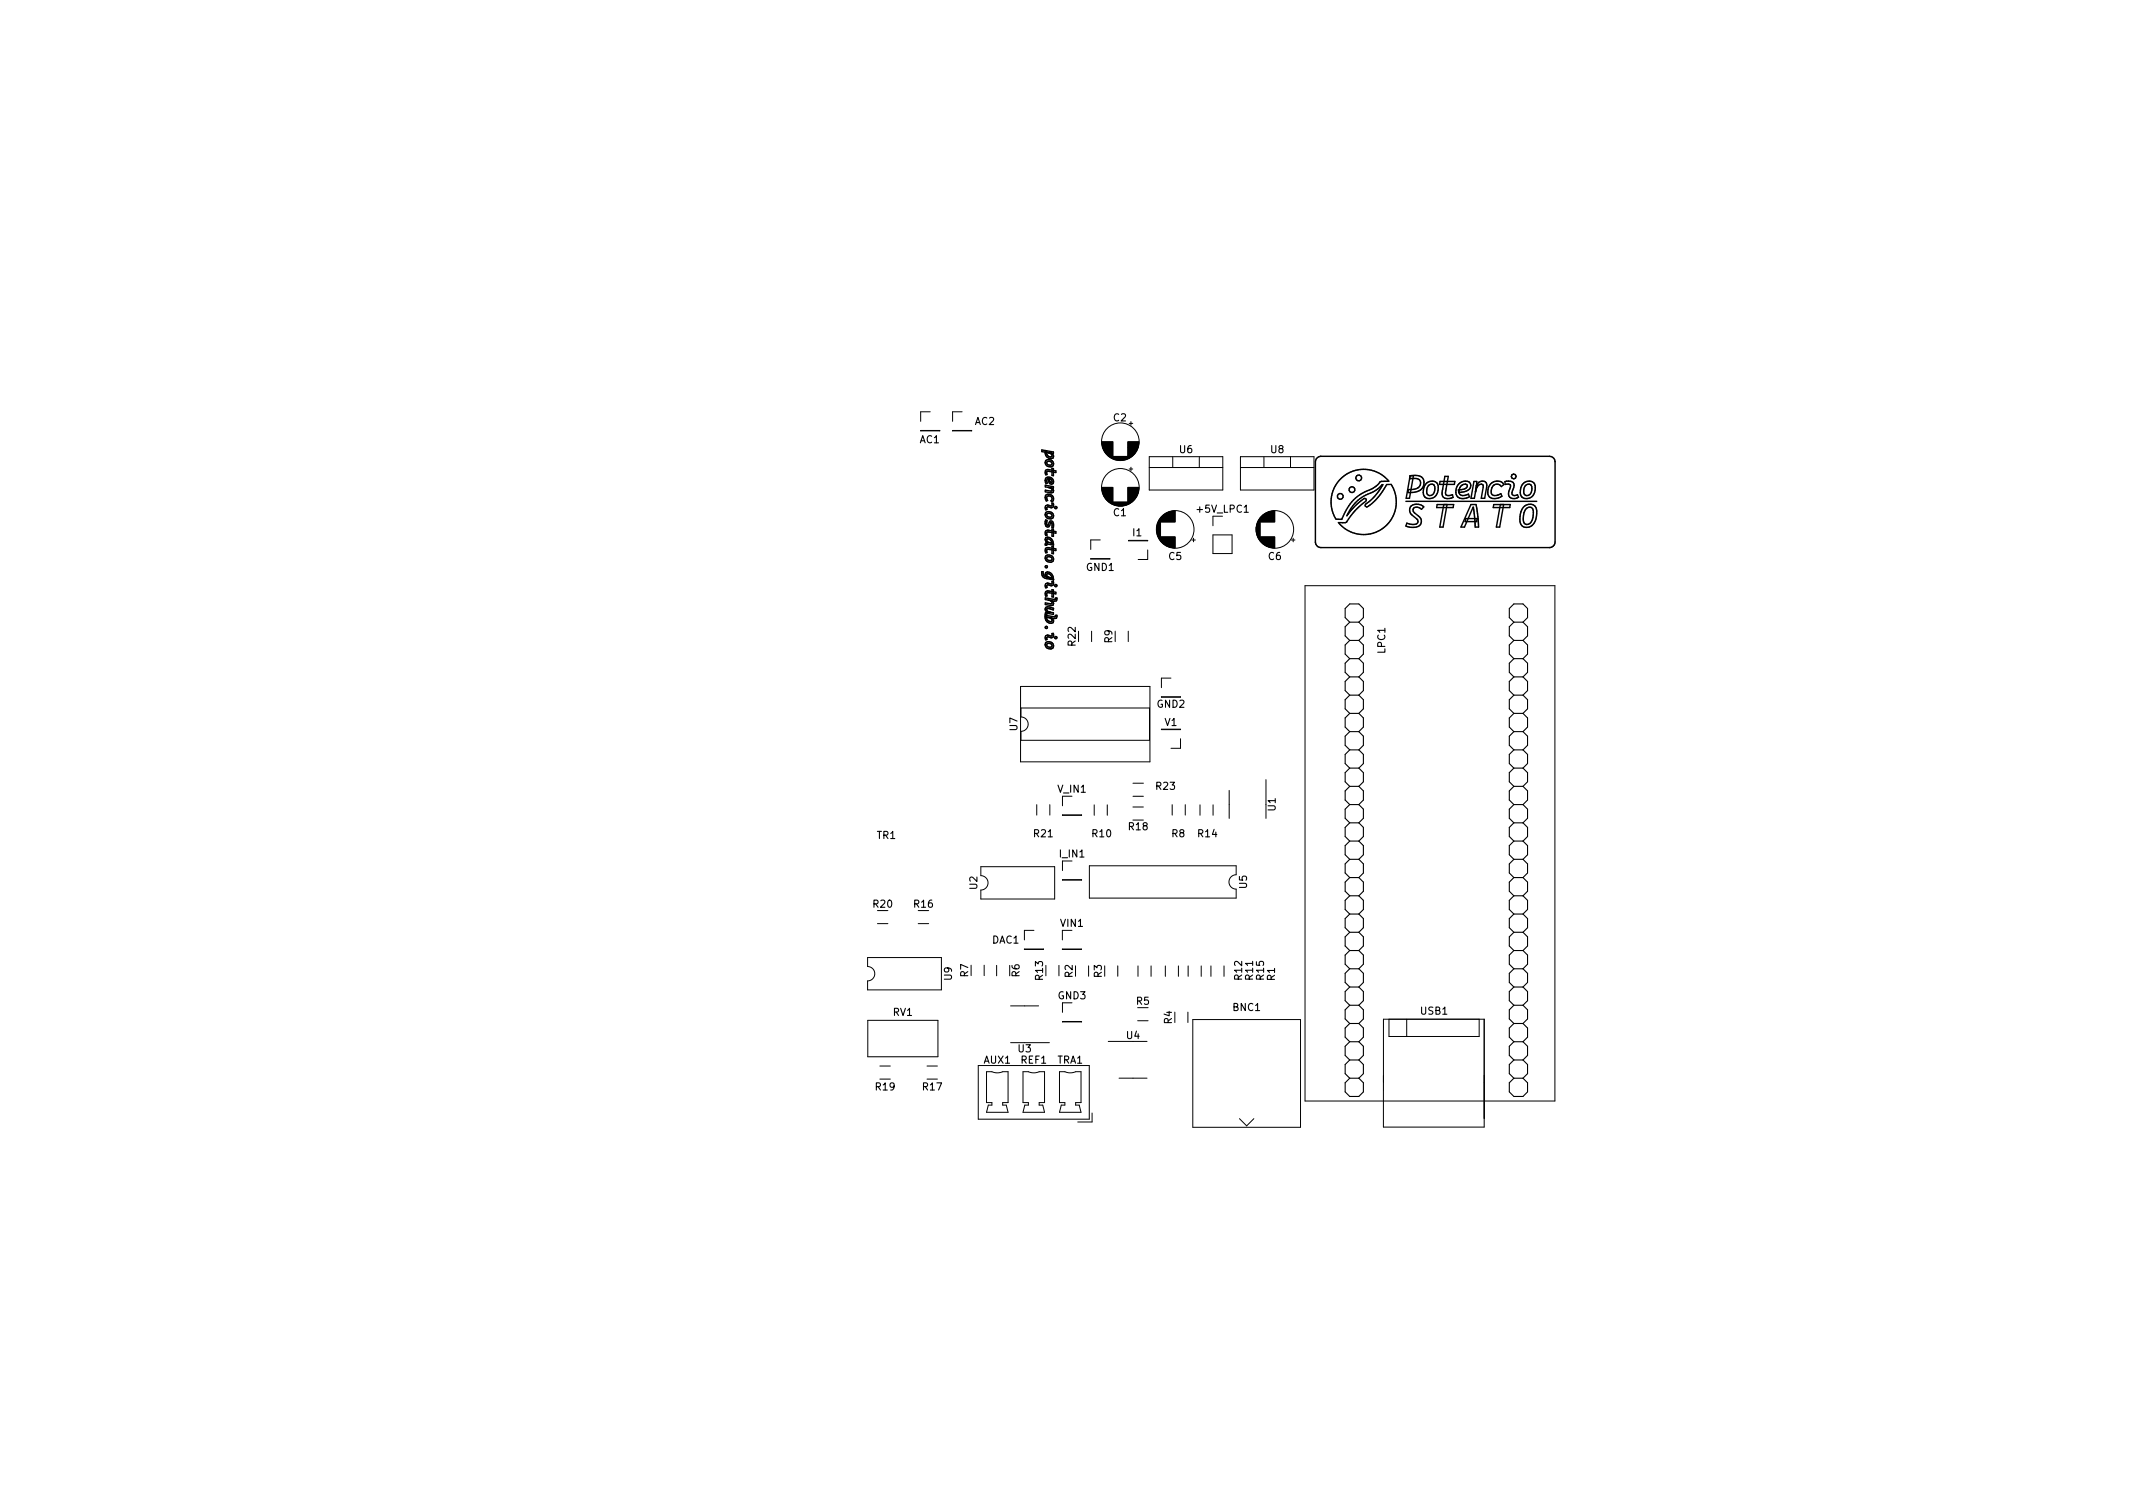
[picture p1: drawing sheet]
<svg xmlns="http://www.w3.org/2000/svg" width="297mm" height="210mm" viewBox="0 0 297 210" stroke-linecap="round" stroke-linejoin="round" font-family="sans-serif">
<defs><g id="words">
<g font-size="1.4">
<text x="135.8" y="59.2">AC2</text>
<text x="155.1" y="58.7">C2</text>
<text x="128.1" y="61.7">AC1</text>
<text x="164.3" y="63.1">U6</text>
<text x="177" y="63.1">U8</text>
<text x="155.1" y="71.9">C1</text>
<text x="166.8" y="71.4">+5V_LPC1</text>
<text x="157.8" y="74.7">I1</text>
<text x="162.8" y="78">C5</text>
<text x="176.6" y="78">C6</text>
<text x="151.3" y="79.5">GND1</text>
<text x="149.8" y="89.9" transform="rotate(-90 149.8 89.9)">R22</text>
<text x="154.9" y="89.5" transform="rotate(-90 154.9 89.5)">R9</text>
<text x="192.9" y="91" transform="rotate(-90 192.9 91)">LPC1</text>
<text x="141.7" y="101.7" transform="rotate(-90 141.7 101.7)">U7</text>
<text x="161.1" y="98.5">GND2</text>
<text x="162.2" y="101.1">V1</text>
<text x="147.4" y="110.4">V_IN1</text>
<text x="161" y="110">R23</text>
<text x="177.6" y="112.9" transform="rotate(-90 177.6 112.9)">U1</text>
<text x="122.1" y="116.8">TR1</text>
<text x="144" y="116.6">R21</text>
<text x="147.6" y="119.4">I_IN1</text>
<text x="152.1" y="116.6">R10</text>
<text x="157.2" y="115.6">R18</text>
<text x="163.2" y="116.6">R8</text>
<text x="166.9" y="116.6">R14</text>
<text x="136.1" y="123.8" transform="rotate(-90 136.1 123.8)">U2</text>
<text x="173.6" y="123.7" transform="rotate(-90 173.6 123.7)">U5</text>
<text x="121.6" y="126.4">R20</text>
<text x="127.3" y="126.4">R16</text>
<text x="138.2" y="131.4">DAC1</text>
<text x="147.7" y="129">VIN1</text>
<text x="132.6" y="136.5" transform="rotate(-90 132.6 136.5)">U9</text>
<text x="134.8" y="136" transform="rotate(-90 134.8 136)">R7</text>
<text x="142" y="136" transform="rotate(-90 142 136)">R6</text>
<text x="145.2" y="136.4" transform="rotate(-90 145.2 136.4)">R13</text>
<text x="149.4" y="136.1" transform="rotate(-90 149.4 136.1)">R2</text>
<text x="153.4" y="136.1" transform="rotate(-90 153.4 136.1)">R3</text>
<text x="173" y="136.4" transform="rotate(-90 173 136.4)">R12</text>
<text x="174.5" y="136.4" transform="rotate(-90 174.5 136.4)">R11</text>
<text x="176" y="136.4" transform="rotate(-90 176 136.4)">R15</text>
<text x="177.5" y="136.5" transform="rotate(-90 177.5 136.5)">R1</text>
<text x="124.4" y="141.4">RV1</text>
<text x="147.4" y="139.1">GND3</text>
<text x="158.3" y="139.9">R5</text>
<text x="163.2" y="142.5" transform="rotate(-90 163.2 142.5)">R4</text>
<text x="171.7" y="140.8">BNC1</text>
<text x="197.9" y="141.3">USB1</text>
<text x="137" y="148.1">AUX1</text>
<text x="141.8" y="146.5">U3</text>
<text x="142.2" y="148.1">REF1</text>
<text x="147.2" y="148.1">TRA1</text>
<text x="156.9" y="144.7">U4</text>
<text x="122" y="151.8">R19</text>
<text x="128.5" y="151.8">R17</text>
</g>
</g></defs>
<g fill="none" stroke="#000" stroke-width=".2">
<path d="M145.1 62.7l1.6 .2v.2l-1.6-.2zM145.6 67.6l1.1 .2v.2l-1.1-.2zM145.6 62.7l.2 .1a.56 .56 0 0 0 .1 .6 .56 .56 0 0 0 .6 .2v-.3l-.5-.3 .4 .1v.1v-.1a.38 .38 0 0 1 .3 .4 .38 .38 0 0 1-.3 .4 .84 .84 0 0 1-.8-1.2zM145.6 72.4l.2 .1v.4l.1 .3 .3-.6 .1-.1a.7 .7 0 0 1 .4 1l-.2-.1v-.5l-.1-.1-.3 .5-.2 .1a.62 .62 0 0 1-.3-.8zM145.6 74.9a.85 .85 0 0 1 1.1 1l-.8-.1h-.1l-.1 .1h-.1v-.3h.3l-.2-.1a.43 .43 0 0 1-.1-.6zM145.6 65.5l.4-.1 1 .2v.2l-1.1-.2a.3 .3 0 0 0-.1 .5h-.2v-.1zM145.6 73.9l.4-.1 1 .2v.2l-1.1-.1a.3 .3 0 0 0-.1 .4l-.2 .1v-.2zM145.6 76.3h.4l1 .1v.3l-1.1-.2a.3 .3 0 0 0-.1 .4l-.2 .1v-.2zM145.6 70.4l.3-.1 .6 .1v-.3h.2a.4 .4 0 0 1-.1 .5 .4 .4 0 0 1-.5 0h-.2l-.1 .1v.2l-.2 .1v-.3zM145.7 77.4a.63 .63 0 0 1 .8 0 .63 .63 0 0 1 .1 .8 .63 .63 0 0 1-.8 0 .63 .63 0 0 1-.1-.8zM145.7 71.3a.63 .63 0 0 1 .8 .1 .63 .63 0 0 1 .1 .7 .63 .63 0 0 1-.8 0 .63 .63 0 0 1-.1-.8zM145.7 64.1a.63 .63 0 0 1 .8 0 .63 .63 0 0 1 .1 .8 .63 .63 0 0 1-.8 0 .63 .63 0 0 1-.1-.8z"/>
<path d="M145.7 68.9a.64 .64 0 0 1 .8 .1 .64 .64 0 0 1 0 .9l-.1-.2a.38 .38 0 0 0-.1-.6 .38 .38 0 0 0-.5 .2l.1 .4-.2 .1-.1-.5zM145.7 66.6a.64 .64 0 0 1 .8 0 .64 .64 0 0 1 .1 .7l-.1 .1a.64 .64 0 0 1-.5-.8h.1l.1 .4 .1 .2h.2a.39 .39 0 0 0-.3-.5 .39 .39 0 0 0-.4 .2l.1 .4h-.2l-.1-.4zM145.8 75.1a.59 .59 0 0 1 .7 .6l.1-.1h-.3a.45 .45 0 0 1-.5-.5zM145.8 77.6l.2-.1a.41 .41 0 0 1 .5 .4 .38 .38 0 0 1-.5 .1 .38 .38 0 0 1-.2-.4zM145.8 71.5h.2a.41 .41 0 0 1 .5 .3 .38 .38 0 0 1-.5 .2 .38 .38 0 0 1-.2-.5zM145.8 64.3l.2-.1a.41 .41 0 0 1 .5 .4 .38 .38 0 0 1-.5 .1 .38 .38 0 0 1-.2-.4zM146.3 68h.1M146.4 68l.2 .1 .1 .2-.1 .3-1-.1v-.2l.9 .1v-.3l-.2-.1M146.4 68l-.4-.1 .3 .1M146.5 65.2h.2v1h-.2zM146.5 73.7h.2v1h-.2zM146.5 76.1h.2v1h-.2z"/>
<path d="M146.5 69.9h.1M146.7 75.9h.1M183.5 63.7l.5-.2h31.8a.78 .78 0 0 1 .8 .8v11.2a.78 .78 0 0 1-.8 .7h-31.8a.78 .78 0 0 1-.8-.7v-11.2zM186.7 66.7a4.5 4.5 0 0 1 6.7 .3h-.8a.7 .7 0 0 0-.7 .5l-.6 .4a6.6 6.6 0 0 0-4 3.4l-.5 1h-.8a4.5 4.5 0 0 1 .7-5.6zM188.9 69.8a7.8 7.8 0 0 1 2.5-1.4l.6-.4 .5-.5h.1a7.7 7.7 0 0 1-2.4 2.7l-.1 .3a.47 .47 0 0 0 .7-.2l1.2-1.2 1.1-1.6h.6a4.5 4.5 0 0 1-1.1 6.1 4.5 4.5 0 0 1-6.2-.8l1.1-.1a9.6 9.6 0 0 1 2.7-2.9v-.3a.5 .5 0 0 0-.7 .2l-1.1 1-.8 1.1 .6-1.1zM195.8 69.8h18.2M196.4 66.2h.4l-.5 3.2h-.5zM196.4 66.2a1.93 1.93 0 0 1 1.7 .4 1.36 1.36 0 0 1-1.4 2h-.6v-.4a1.38 1.38 0 0 0 1.7-.8 .71 .71 0 0 0-.2-.7 .71 .71 0 0 0-.8-.1l-.5 .1M196.5 70.5a1.42 1.42 0 0 1 1.8 .1l-.3 .3-.2-.1a.54 .54 0 0 0-.7-.2 .54 .54 0 0 0-.3 .6l.7 .7a.87 .87 0 0 1 .4 1.1 .87 .87 0 0 1-1.1 .4l-1-.2 .1-.4a1.4 1.4 0 0 0 1.5 0v-.4l-.1-.2a1.62 1.62 0 0 1-1-1v-.4zM197.4 72.4h.1M198.7 67.2a.95 .95 0 0 1 1.2-.1 .95 .95 0 0 1 .4 1.2 1.12 1.12 0 0 1-.8 1 1.12 1.12 0 0 1-1.2-.3 1.76 1.76 0 0 1 .4-1.8zM198.8 68.9h.1"/>
<path d="M199 67.5a.51 .51 0 0 1 .6 0 .51 .51 0 0 1 .2 .6 .68 .68 0 0 1-.2 .7 .68 .68 0 0 1-.8 .1l-.1-.2v-.6zM200.1 70.3h2.3v.4h-2.3zM200.5 67h2.1l-.1 .4h-2zM201 69.3h.1M201.1 70.3l-.6 3.1h.5l.5-3.1M201.2 66.3h.5l-.4 2a.48 .48 0 0 0 .1 .6 .48 .48 0 0 0 .6 .1l.3-.1 .1 .4a1.2 1.2 0 0 1-1.5-.2l-.1-.6zM203.2 67.4a1.09 1.09 0 0 1 1.6-.1 .97 .97 0 0 1-1.1 1.2l-.6 .1v-.4a1.1 1.1 0 0 0 1.2-.6 .51 .51 0 0 0-.9 .1 .87 .87 0 0 0 .1 1.3h.4l.6-.2 .1 .4a1.39 1.39 0 0 1-1.7-.2 1.56 1.56 0 0 1 .3-1.6zM204.1 72.2h1.6l-.1 .4h-1.6zM204.8 70.3h.8l.3 3.1h-.5l-.2-2.8-1.3 2.8h-.5zM205.3 67h.4l-.4 2.4h-.5zM205.9 67.2a.66 .66 0 0 1 .8-.2 .66 .66 0 0 1 .3 .8l-.2 1.6h-.5l.3-1.8a.56 .56 0 0 0-.7-.1 .56 .56 0 0 0-.3 .6l-.1 .4 .1-.9h.1zM207.6 67.4a1.18 1.18 0 0 1 1.8 .1l-.3 .3a.83 .83 0 0 0-1.3-.1 .83 .83 0 0 0 .2 1.3l.6-.1 .4-.2 .2 .4a1.41 1.41 0 0 1-1.9-.1 1.65 1.65 0 0 1 .3-1.6z"/>
<path d="M208 70.3h2.3l-.1 .4h-2.3zM208.1 67.5l-.1 .1M208.9 70.3l-.5 3.1h.4l.6-3.1M209.6 67.1a1.4 1.4 0 0 1 1.1 .1 2.17 2.17 0 0 1-.2 1.5 .47 .47 0 0 0 .8 .2l.2 .3a.83 .83 0 0 1-1.2 .1 .83 .83 0 0 1-.1-1.1l.2-.6-.3-.2-.5 .1zM210.2 69.2h.1M212.2 67.2a.95 .95 0 0 1 1.2-.1 .95 .95 0 0 1 .4 1.2 1.12 1.12 0 0 1-.8 1 1.12 1.12 0 0 1-1.2-.3 1.75 1.75 0 0 1 .4-1.8zM212.3 70.5a1.01 1.01 0 0 1 1.2-.2 1.01 1.01 0 0 1 .5 1.2 1.65 1.65 0 0 1-1.6 1.9 1.12 1.12 0 0 1-.7-1.5 2.17 2.17 0 0 1 .6-1.4zM212.3 68.9h.1M212.5 67.5a.51 .51 0 0 1 .7 0 .51 .51 0 0 1 .1 .6 .68 .68 0 0 1-.2 .7 .68 .68 0 0 1-.8 .1l-.1-.8zM212.6 70.8a.57 .57 0 0 1 .7-.1 .57 .57 0 0 1 .2 .7 1.69 1.69 0 0 1-.7 1.6 .69 .69 0 0 1-.7-1l.2-.6zM212.6 73h.1M145.3 80v-.4h-.2a.8 .8 0 0 0 .7 1l.9 .1"/>
<path d="M145.3 80v.1M145.3 80.1l.3 .2 1 .2 .1 .2M145.6 84.8h.1M145.6 84.8v.2l.2 .2M145.6 84.8v-.2a1.14 1.14 0 0 1 1.1 .1v.2l-.8-.2-.1 .2a.51 .51 0 0 0 .5 .3h-.5M145.6 83.3l1.2 .2h.1l.1-.2h.2v.1l-.1 .3h-.2l-1.3-.2zM145.6 83.9l.7 .2 .2-.1a.56 .56 0 0 0-.5-.4h.4l.2 .2 .1 .2v.2l-.3 .1-.8-.1zM145.6 85.7a.8 .8 0 0 0 .2 .8 .8 .8 0 0 0 .9 .2 .43 .43 0 0 0-.3-.7v.1v-.1h-.4l.3 .1 .2 .3a.46 .46 0 0 1-.5 .1 .46 .46 0 0 1-.2-.5M145.6 85.7l1.2 .2h.1l.1-.2h.2v.1l-.1 .3h-.2l-1.3-.2zM145.6 85.7l.2 .1v.2M145.6 85.3a1.18 1.18 0 0 1 1.1 0v.3l-.8-.2h-.1l-.1 .2h-.1zM145.6 82.4l.4-.1 1 .2v.2l-1.1-.2a.3 .3 0 0 0-.1 .5h-.2v-.1z"/>
<path d="M145.6 88.5l.3-.1 .6 .2v-.4h.2a.4 .4 0 0 1-.1 .6 .4 .4 0 0 1-.5-.1h-.2l-.1 .1v.2l-.2 .1v-.3zM145.6 81.3l.3-.1 .6 .1v-.3h.2a.4 .4 0 0 1-.1 .5 .4 .4 0 0 1-.5 0l-.2-.1-.1 .1v.3l-.2 .1v-.3zM145.7 89.5a.63 .63 0 0 1 .8 0 .63 .63 0 0 1 .1 .7 .63 .63 0 0 1-.8 0 .63 .63 0 0 1-.1-.7zM145.8 86h.1M145.8 89.6h.2a.41 .41 0 0 1 .5 .3 .38 .38 0 0 1-.5 .2 .38 .38 0 0 1-.2-.5zM146 80.3l-.2-.3a.44 .44 0 0 1 .4 0 .44 .44 0 0 1 .3 .4v.2l.2 .1M146 80.3v.1M146 80.4h.3l-.1 .2-.4-.2v-.1l.1 .1-.3-.2v-.2a.44 .44 0 0 1 .3-.4 .44 .44 0 0 1 .5 .2l.2 .5 .1 .4M146.3 83.7h.1M146.5 82.1h.2v1h-.2zM146.7 80.7h.1"/>
<circle cx="145.7" cy="78.9" r=".16"/>
<circle cx="147" cy="70.7" r=".16"/>
<circle cx="186.6" cy="69.1" r=".4"/>
<circle cx="188.3" cy="68.2" r=".4"/>
<circle cx="189.2" cy="66.5" r=".4"/>
<circle cx="210.8" cy="66.3" r=".33"/>
<circle cx="145.7" cy="87.4" r=".16"/>
<circle cx="147" cy="81.5" r=".16"/>
<circle cx="147" cy="88.8" r=".16"/>
</g>
<g fill="none" stroke="#000" stroke-width=".14">
<path d="M128.2 59.9l2.7 .1zM129.5 57.3h-1.3v1.4M132.7 59.9l2.6 .1zM134 57.3h-1.3v1.4M157.2 59h.5M157.5 58.7v.5M151.9 77.8h2.7zM153.2 75.2h-1.3v1.3M153.4 67.9h1.6M153.4 61.5h1.6M153.4 61.6h1.6M153.4 68h1.6"/>
<path d="M153.4 61.7h1.6M153.4 68.1h1.6M153.5 68.1h1.5M153.5 61.7h1.5M153.5 61.8h1.5M153.5 68.2h1.5M153.5 61.9h1.5M153.5 68.3h1.5M153.5 62h1.5M153.5 68.4h1.5M153.5 62.1h1.5M153.5 68.5h1.5"/>
<path d="M153.5 62.2h1.5M153.5 68.6h1.5M153.6 68.6h1.4M153.6 62.3h1.4M153.6 68.7h1.4M153.6 62.4h1.4M153.6 68.8h1.4M153.6 62.5h1.4M153.6 68.9h1.4M153.7 68.9h1.3M153.7 62.6h1.3M153.7 69h1.3"/>
<path d="M153.7 62.7h1.3M153.7 69.1h1.3M153.8 69.1h1.2M153.8 62.8h1.2M153.8 69.2h1.2M153.8 62.9h1.2M153.8 69.3h1.2M153.9 69.3h1.1M153.9 63h1.1M153.9 69.4h1.1M154 69.4h1M154 63.1h1"/>
<path d="M154 69.5h1M154 63.2h1M154.1 69.6h.9M154.1 63.2h.9M154.1 63.3h.9M154.2 69.7h.8M154.2 63.3h.8M154.2 63.4h.8M154.3 69.8h.7M154.3 63.4h.7M154.3 63.5h.7M154.4 69.9h.6"/>
<path d="M154.4 63.5h.6M154.4 69.9h3.2M154.4 63.6h3.2M154.5 63.6h3.1M154.5 69.9h3.1M154.5 70h3M154.5 63.6h3M154.6 70h2.9M154.6 63.7h2.9M154.6 70.1h2.8M154.6 63.7h2.8M154.7 70.1h2.6"/>
<path d="M154.7 63.8h2.6M154.8 70.1h2.5M154.8 63.8h2.5M154.8 70.2h2.4M154.8 63.8h2.4M154.9 70.2h2.2M154.9 63.9h2.2M155 70.3h2M155 63.9h2M155.1 70.3h1.8M155.1 64h1.8M155.2 70.3h1.6"/>
<path d="M155.2 64h1.6M155.3 64h1.4M155.5 64.1h1M155.7 64.1h.6M157.1 68.2h1.5M157.1 69.9h.6M157.1 69.8h.6M157.1 69.8h.7M157.1 69.7h.7M157.1 69.7h.8M157.1 69.6h.8M157.1 69.6h.9"/>
<path d="M157.1 69.5h.9M157.1 69.5h1M157.1 69.4h1M157.1 69.3h1M157.1 69.3h1.1M157.1 69.2h1.1M157.1 69.1h1.2M157.1 69h1.2M157.1 68.9h1.3M157.1 68.8h1.3M157.1 68.7h1.3M157.1 68.7h1.4"/>
<path d="M157.1 68.6h1.4M157.1 68.5h1.4M157.1 68.4h1.4M157.1 68.3h1.5M157.1 68.1h1.5M157.1 68h1.5M157.1 67.9h1.5M157.1 61.5h1.5M157.1 61.6h1.5M157.1 61.7h1.5M157.1 61.8h1.5M157.1 61.9h1.5"/>
<path d="M157.1 62h1.5M157.1 62h1.4M157.1 62.1h1.4M157.1 62.2h1.4M157.1 62.3h1.4M157.1 62.4h1.4M157.1 62.4h1.3M157.1 62.5h1.3M157.1 62.6h1.3M157.1 62.6h1.2M157.1 62.7h1.2M157.1 62.8h1.2"/>
<path d="M157.1 62.8h1.1M157.1 62.9h1.1M157.1 63h1.1M157.1 63h1M157.1 63.1h1M157.1 63.2h.9M157.1 63.3h.8M157.1 63.4h.7M157.1 63.5h.6M157.2 75.2l2.6 .1zM157.2 65.3h.5M157.5 65.1v.5"/>
<path d="M159.8 76.6v1.3h-1.3M160 65.1h10.3M160 63.6h10.3v4.6h-10.3zM161.1 73.4v.6M161.1 73.2v1M161.1 73v1.4M161.2 72.9v1.6M161.2 72.8v1.8M161.3 72.7v2M161.3 72.6v2.2M161.3 72.5v2.4M161.4 72.5v2.5"/>
<path d="M161.4 72.4v2.6M161.5 72.3v2.8M161.5 72.3v2.9M161.5 72.2v3M161.6 72.2v3.1M161.6 72.1v3.2M161.7 72.1v.6M161.7 74.8v.6M161.7 72v.7M161.7 74.8v.7M161.8 71.9v.8M161.8 74.8v.7"/>
<path d="M161.9 71.9v.8M161.9 74.8v.8M161.9 71.8v.9M161.9 74.8v.9M162 71.7v1M162 74.8v.9M162.1 71.7v1M162.1 74.8v1M162.1 71.6v1.1M162.2 71.6v1.1M162.2 74.8v1M162.2 74.8v1.1"/>
<path d="M162.3 71.5v1.2M162.3 74.8v1.1M162.4 71.5v1.2M162.4 74.8v1.2M162.4 71.4v1.3M162.5 71.4v1.3M162.5 74.8v1.2M162.6 71.4v1.3M162.6 74.8v1.3M162.7 71.3v1.4M162.7 74.8v1.3M162.8 71.3v1.4"/>
<path d="M162.8 74.8v1.3M162.8 74.8v1.4M162.9 71.3v1.4M162.9 74.8v1.4M162.9 71.2v1.5M163 71.2v1.5M163 74.8v1.4M163.1 71.2v1.5M163.1 74.8v1.4M163.2 71.2v1.5M163.2 74.8v1.5M163.3 71.2v1.5"/>
<path d="M163.3 74.8v1.5M163.3 63.6v1.5M163.4 71.2v1.5M163.4 74.8v1.5M163.4 71.1v1.6M163.5 71.1v1.6M163.5 74.8v1.5M163.6 71.1v1.6M163.6 74.8v1.5M163.7 71.1v1.6M163.7 74.8v1.5M166 75.2h.5"/>
<path d="M166.2 74.9v.5M167 63.6v1.5M168.9 74.5h2.7v2.6h-2.7zM168.9 71.9v1.3M172.7 65.1h10.3M172.7 63.6h10.3v4.6h-10.3zM174.9 73.4v.6M175 73.2v1M175 73v1.4M175 72.9v1.6M175.1 72.8v1.8M175.1 72.7v2"/>
<path d="M175.2 72.6v2.2M175.2 72.5v2.4M175.2 72.5v2.5M175.3 72.4v2.6M175.3 72.3v2.8M175.4 72.3v2.9M175.4 72.2v3M175.4 72.2v3.1M175.5 72.1v3.2M175.5 72.1v.6M175.5 74.8v.6M175.6 72v.7"/>
<path d="M175.6 74.8v.6M175.6 74.8v.7M175.6 71.9v.8M175.7 71.9v.8M175.7 74.8v.7M175.7 74.8v.8M175.8 71.8v.9M175.8 74.8v.8M175.8 74.8v.9M175.8 71.7v1M175.9 71.7v1M175.9 74.8v.9"/>
<path d="M175.9 74.8v1M176 71.7v1M176 74.8v1M176 71.6v1.1M176 63.6v1.5M176.1 71.6v1.1M176.1 74.8v1.1M176.1 71.5v1.2M176.2 71.5v1.2M176.2 74.8v1.1M176.2 74.8v1.2M176.3 71.4v1.3"/>
<path d="M176.3 74.8v1.2M176.4 71.4v1.3M176.4 74.8v1.2M176.4 74.8v1.3M176.5 71.4v1.3M176.5 74.8v1.3M176.5 71.3v1.4M176.6 71.3v1.4M176.6 74.8v1.3M176.7 71.3v1.4M176.7 74.8v1.4M176.8 71.2v1.5"/>
<path d="M176.8 74.8v1.4M176.9 71.2v1.5M176.9 74.8v1.4M177 71.2v1.5M177 74.8v1.4M177 74.8v1.5M177.1 71.2v1.5M177.1 74.8v1.5M177.2 71.2v1.5M177.2 74.8v1.5M177.3 71.2v1.5M177.3 74.8v1.5"/>
<path d="M177.3 71.1v1.6M177.4 71.1v1.6M177.4 74.8v1.5M177.5 71.1v1.6M177.5 74.8v1.5M179.7 63.6v1.5M179.8 75.2h.5M180.1 74.9v.5M142.1 95.6h18v10.5h-18zM142.2 98.6h17.9v4.5h-17.9v-1.3a1 1 0 0 0 1-1 1 1 0 0 0-1-1zM152 87.9v1.4M157.1 87.9v1.4"/>
<path d="M161.7 97l2.7 .1zM163.1 94.4h-1.4v1.4M181.7 81.6h34.8v71.7h-34.8zM144.4 112v1.5M146.2 112v1.5M148 110.9v1.3M148 113.5h2.6zM148 119.9v1.3M152.4 112.1v1.4M154.2 112.1v1.4M157.8 112.4h1.4M157.8 109.1h1.4"/>
<path d="M157.8 110.9h1.4M161.7 101.5l2.7 .1zM163.2 112v1.5M164.4 102.9v1.3h-1.3M165.1 112v1.5M167.1 112.1v1.4M168.9 112.1v1.4M171.2 110.1v3.9M176.3 108.6v5.4M120.8 133.3h10.3v4.5h-10.3v-1.2a1 1 0 0 0 1-1 1 1 0 0 0-1-1zM122.2 128.6h1.4M127.9 128.6h1.4"/>
<path d="M136.6 120.7h10.3v4.5h-10.3v-1.3a1 1 0 0 0 1-1 1 1 0 0 0-1-1zM137.1 134.4v1.4M138.8 134.4v1.5M142.7 132.1l2.6 .1zM144 129.5h-1.3v1.4M147.5 134.4v1.5M147.9 132.1l2.7 .1zM148 122.5h2.6zM148 139.6v1.4M149.3 129.5h-1.4v1.4M151.6 134.5v1.4M151.7 120.6h20.4v1.2a1 1 0 0 0-1 1 1 1 0 0 0 1 1v1.3h-20.4z"/>
<path d="M155.7 134.5v1.4M158.5 134.5v1.5M160.3 134.5v1.5M162.3 134.5v1.5M164.1 134.5v1.5M165.5 134.5v1.5M167.3 134.5v1.5M168.6 134.5v1.5M170.5 134.5v1.5M120.8 142.1h9.8v5h-9.8zM122.5 150.3h1.5M122.5 148.4h1.5"/>
<path d="M129.1 150.3h1.4M129.1 148.4h1.4M136.2 148.4h15.5v7.4h-15.5zM137.4 149.2h.7a1.86 1.86 0 0 0 1.5 0h.8v4.3h-.8v.4h.5l.3 1h-3l.2-1h.5v-.4h-.7zM140.7 145.2h5.4M140.7 140.1h3.9M142.5 149.2h.7a1.86 1.86 0 0 0 1.5 0h.8v4.3h-.8v.4h.5l.3 1h-3l.2-1h.5v-.4h-.7zM147.5 149.2h.8a1.86 1.86 0 0 0 1.5 0h.7v4.3h-.7v.4h.5l.2 1h-3l.3-1h.5v-.4h-.8zM148 142.2l2.6 .1zM152.1 155v1.2h-2M154.3 145h5.4M155.8 150.1h3.9"/>
<path d="M158.4 142.1h1.5M165.4 140.9v1.5M166.1 142h15v15h-15zM172.6 155.8l1 1 1-1M192.7 141.9h14v15h-14zM193.4 141.9v2.4h12.6v-2.4M195.9 141.9v2.4"/>
<circle cx="156" cy="67.9" r="2.62"/>
<circle cx="156" cy="61.5" r="2.62"/>
<circle cx="163.7" cy="73.7" r="2.62"/>
<circle cx="177.5" cy="73.7" r="2.62"/>
</g>
<g fill="none" stroke="#000" stroke-width=".15">
<path d="M188 86.6l-.7-.6v-1.3l.7-.6h1.2l.7 .6v1.3l-.7 .6M188 86.6l-.7 .7v1.2l.7 .7M188 89.2l-.7 .6v1.3l.7 .6M188 91.7l-.7 .6v1.3l.7 .7M188 94.3l-.7 .6v1.3l.7 .6M188 96.8l-.7 .6v1.3l.7 .6M188 99.3l-.7 .7v1.2l.7 .7M188 86.6h1.2M188 89.2h1.2M188 91.7h1.2M188 94.3h1.2M188 96.8h1.2"/>
<path d="M188 99.3h1.2M189.2 86.6l.7 .7v1.2l-.7 .7M189.2 89.2l.7 .6v1.3l-.7 .6M189.2 91.7l.7 .6v1.3l-.7 .7M189.2 94.3l.7 .6v1.3l-.7 .6M189.2 96.8l.7 .6v1.3l-.7 .6M189.2 99.3l.7 .7v1.2l-.7 .7M210.8 86.6l-.6-.6v-1.3l.6-.6h1.3l.6 .6v1.3l-.6 .6M210.8 86.6h1.3M210.8 89.2h1.3M210.8 91.7h1.3M210.8 94.3h1.3"/>
<path d="M210.8 96.8h1.3M210.8 99.3h1.3M210.8 86.6l-.6 .7v1.2l.6 .7M210.8 91.7l-.6 .6v1.3l.6 .7M210.8 94.3l-.6 .6v1.3l.6 .6M210.8 96.8l-.6 .6v1.3l.6 .6M210.8 99.3l-.6 .7v1.2l.6 .7M210.8 89.2l-.6 .6v1.3l.6 .6M212.1 86.6l.6 .7v1.2l-.6 .7M212.1 89.2l.6 .6v1.3l-.6 .6M212.1 91.7l.6 .6v1.3l-.6 .7M212.1 94.3l.6 .6v1.3l-.6 .6"/>
<path d="M212.1 99.3l.6 .7v1.2l-.6 .7M212.1 96.8l.6 .6v1.3l-.6 .6M188 104.4l-.7 .6v1.3l.7 .7M188 101.9l-.7 .6v1.3l.7 .6M188 101.9h1.2M188 104.4h1.2M188 107h1.2M188 107l-.7 .6v1.3l.7 .6M188 109.5l-.7 .6v1.3l.7 .6M188 112l-.7 .7v1.2l.7 .7M188 114.6l-.7 .6v1.3l.7 .6M188 117.1l-.7 .6v1.3l.7 .7"/>
<path d="M188 119.7l-.7 .6v1.3l.7 .6M188 109.5h1.2M188 112h1.2M188 114.6h1.2M188 117.1h1.2M188 119.7h1.2M189.2 101.9l.7 .6v1.3l-.7 .6M189.2 104.4l.7 .6v1.3l-.7 .7M189.2 107l.7 .6v1.3l-.7 .6M189.2 109.5l.7 .6v1.3l-.7 .6M189.2 112l.7 .7v1.2l-.7 .7M189.2 114.6l.7 .6v1.3l-.7 .6"/>
<path d="M189.2 117.1l.7 .6v1.3l-.7 .7M189.2 119.7l.7 .6v1.3l-.7 .6M210.8 101.9h1.3M210.8 104.4h1.3M210.8 107h1.3M210.8 109.5h1.3M210.8 104.4l-.6 .6v1.3l.6 .7M210.8 101.9l-.6 .6v1.3l.6 .6M210.8 112h1.3M210.8 114.6h1.3M210.8 117.1h1.3M210.8 119.7h1.3"/>
<path d="M210.8 109.5l-.6 .6v1.3l.6 .6M210.8 112l-.6 .7v1.2l.6 .7M210.8 114.6l-.6 .6v1.3l.6 .6M210.8 117.1l-.6 .6v1.3l.6 .7M210.8 119.7l-.6 .6v1.3l.6 .6M210.8 107l-.6 .6v1.3l.6 .6M212.1 101.9l.6 .6v1.3l-.6 .6M212.1 104.4l.6 .6v1.3l-.6 .7M212.1 107l.6 .6v1.3l-.6 .6M212.1 112l.6 .7v1.2l-.6 .7M212.1 114.6l.6 .6v1.3l-.6 .6M212.1 117.1l.6 .6v1.3l-.6 .7"/>
<path d="M212.1 119.7l.6 .6v1.3l-.6 .6M212.1 109.5l.6 .6v1.3l-.6 .6M188 122.2l-.7 .6v1.3l.7 .6M188 124.7l-.7 .7v1.2l.7 .7M188 127.3l-.7 .6v1.3l.7 .6M188 129.8l-.7 .6v1.3l.7 .7M188 132.4l-.7 .6v1.3l.7 .6M188 134.9l-.7 .6v1.3l.7 .6M188 137.4l-.7 .7v1.2l.7 .7M188 140l-.7 .6v1.3l.7 .6M188 122.2h1.2M188 124.7h1.2"/>
<path d="M188 127.3h1.2M188 129.8h1.2M188 132.4h1.2M188 134.9h1.2M188 137.4h1.2M188 140h1.2M189.2 122.2l.7 .6v1.3l-.7 .6M189.2 124.7l.7 .7v1.2l-.7 .7M189.2 127.3l.7 .6v1.3l-.7 .6M189.2 129.8l.7 .6v1.3l-.7 .7M189.2 132.4l.7 .6v1.3l-.7 .6M189.2 134.9l.7 .6v1.3l-.7 .6"/>
<path d="M189.2 137.4l.7 .7v1.2l-.7 .7M189.2 140l.7 .6v1.3l-.7 .6M210.8 122.2h1.3M210.8 124.7h1.3M210.8 127.3h1.3M210.8 129.8h1.3M210.8 132.4h1.3M210.8 134.9h1.3M210.8 122.2l-.6 .6v1.3l.6 .6M210.8 127.3l-.6 .6v1.3l.6 .6M210.8 137.4h1.3M210.8 140h1.3"/>
<path d="M210.8 124.7l-.6 .7v1.2l.6 .7M210.8 129.8l-.6 .6v1.3l.6 .7M210.8 132.4l-.6 .6v1.3l.6 .6M210.8 134.9l-.6 .6v1.3l.6 .6M210.8 137.4l-.6 .7v1.2l.6 .7M210.8 140l-.6 .6v1.3l.6 .6M212.1 122.2l.6 .6v1.3l-.6 .6M212.1 124.7l.6 .7v1.2l-.6 .7M212.1 127.3l.6 .6v1.3l-.6 .6M212.1 129.8l.6 .6v1.3l-.6 .7M212.1 132.4l.6 .6v1.3l-.6 .6M212.1 134.9l.6 .6v1.3l-.6 .6"/>
<path d="M212.1 137.4l.6 .7v1.2l-.6 .7M212.1 140l.6 .6v1.3l-.6 .6M188 150.1l-.7 .7v1.2l.7 .7h1.2l.7-.7v-1.2l-.7-.7M188 142.5l-.7 .6v1.3l.7 .7M188 145.1l-.7 .6v1.3l.7 .6M188 147.6l-.7 .6v1.3l.7 .6M188 142.5h1.2M188 145.1h1.2M188 147.6h1.2M188 150.1h1.2M189.2 142.5l.7 .6v1.3l-.7 .7M189.2 145.1l.7 .6v1.3l-.7 .6"/>
<path d="M189.2 147.6l.7 .6v1.3l-.7 .6M210.8 142.5h1.3M210.8 145.1h1.3M210.8 147.6h1.3M210.8 150.1h1.3M210.8 150.1l-.6 .7v1.2l.6 .7h1.3l.6-.7v-1.2l-.6-.7M210.8 142.5l-.6 .6v1.3l.6 .7M210.8 145.1l-.6 .6v1.3l.6 .6M210.8 147.6l-.6 .6v1.3l.6 .6M212.1 142.5l.6 .6v1.3l-.6 .7M212.1 145.1l.6 .6v1.3l-.6 .6M212.1 147.6l.6 .6v1.3l-.6 .6"/>
</g>
<use href="#words"/>
</svg>
